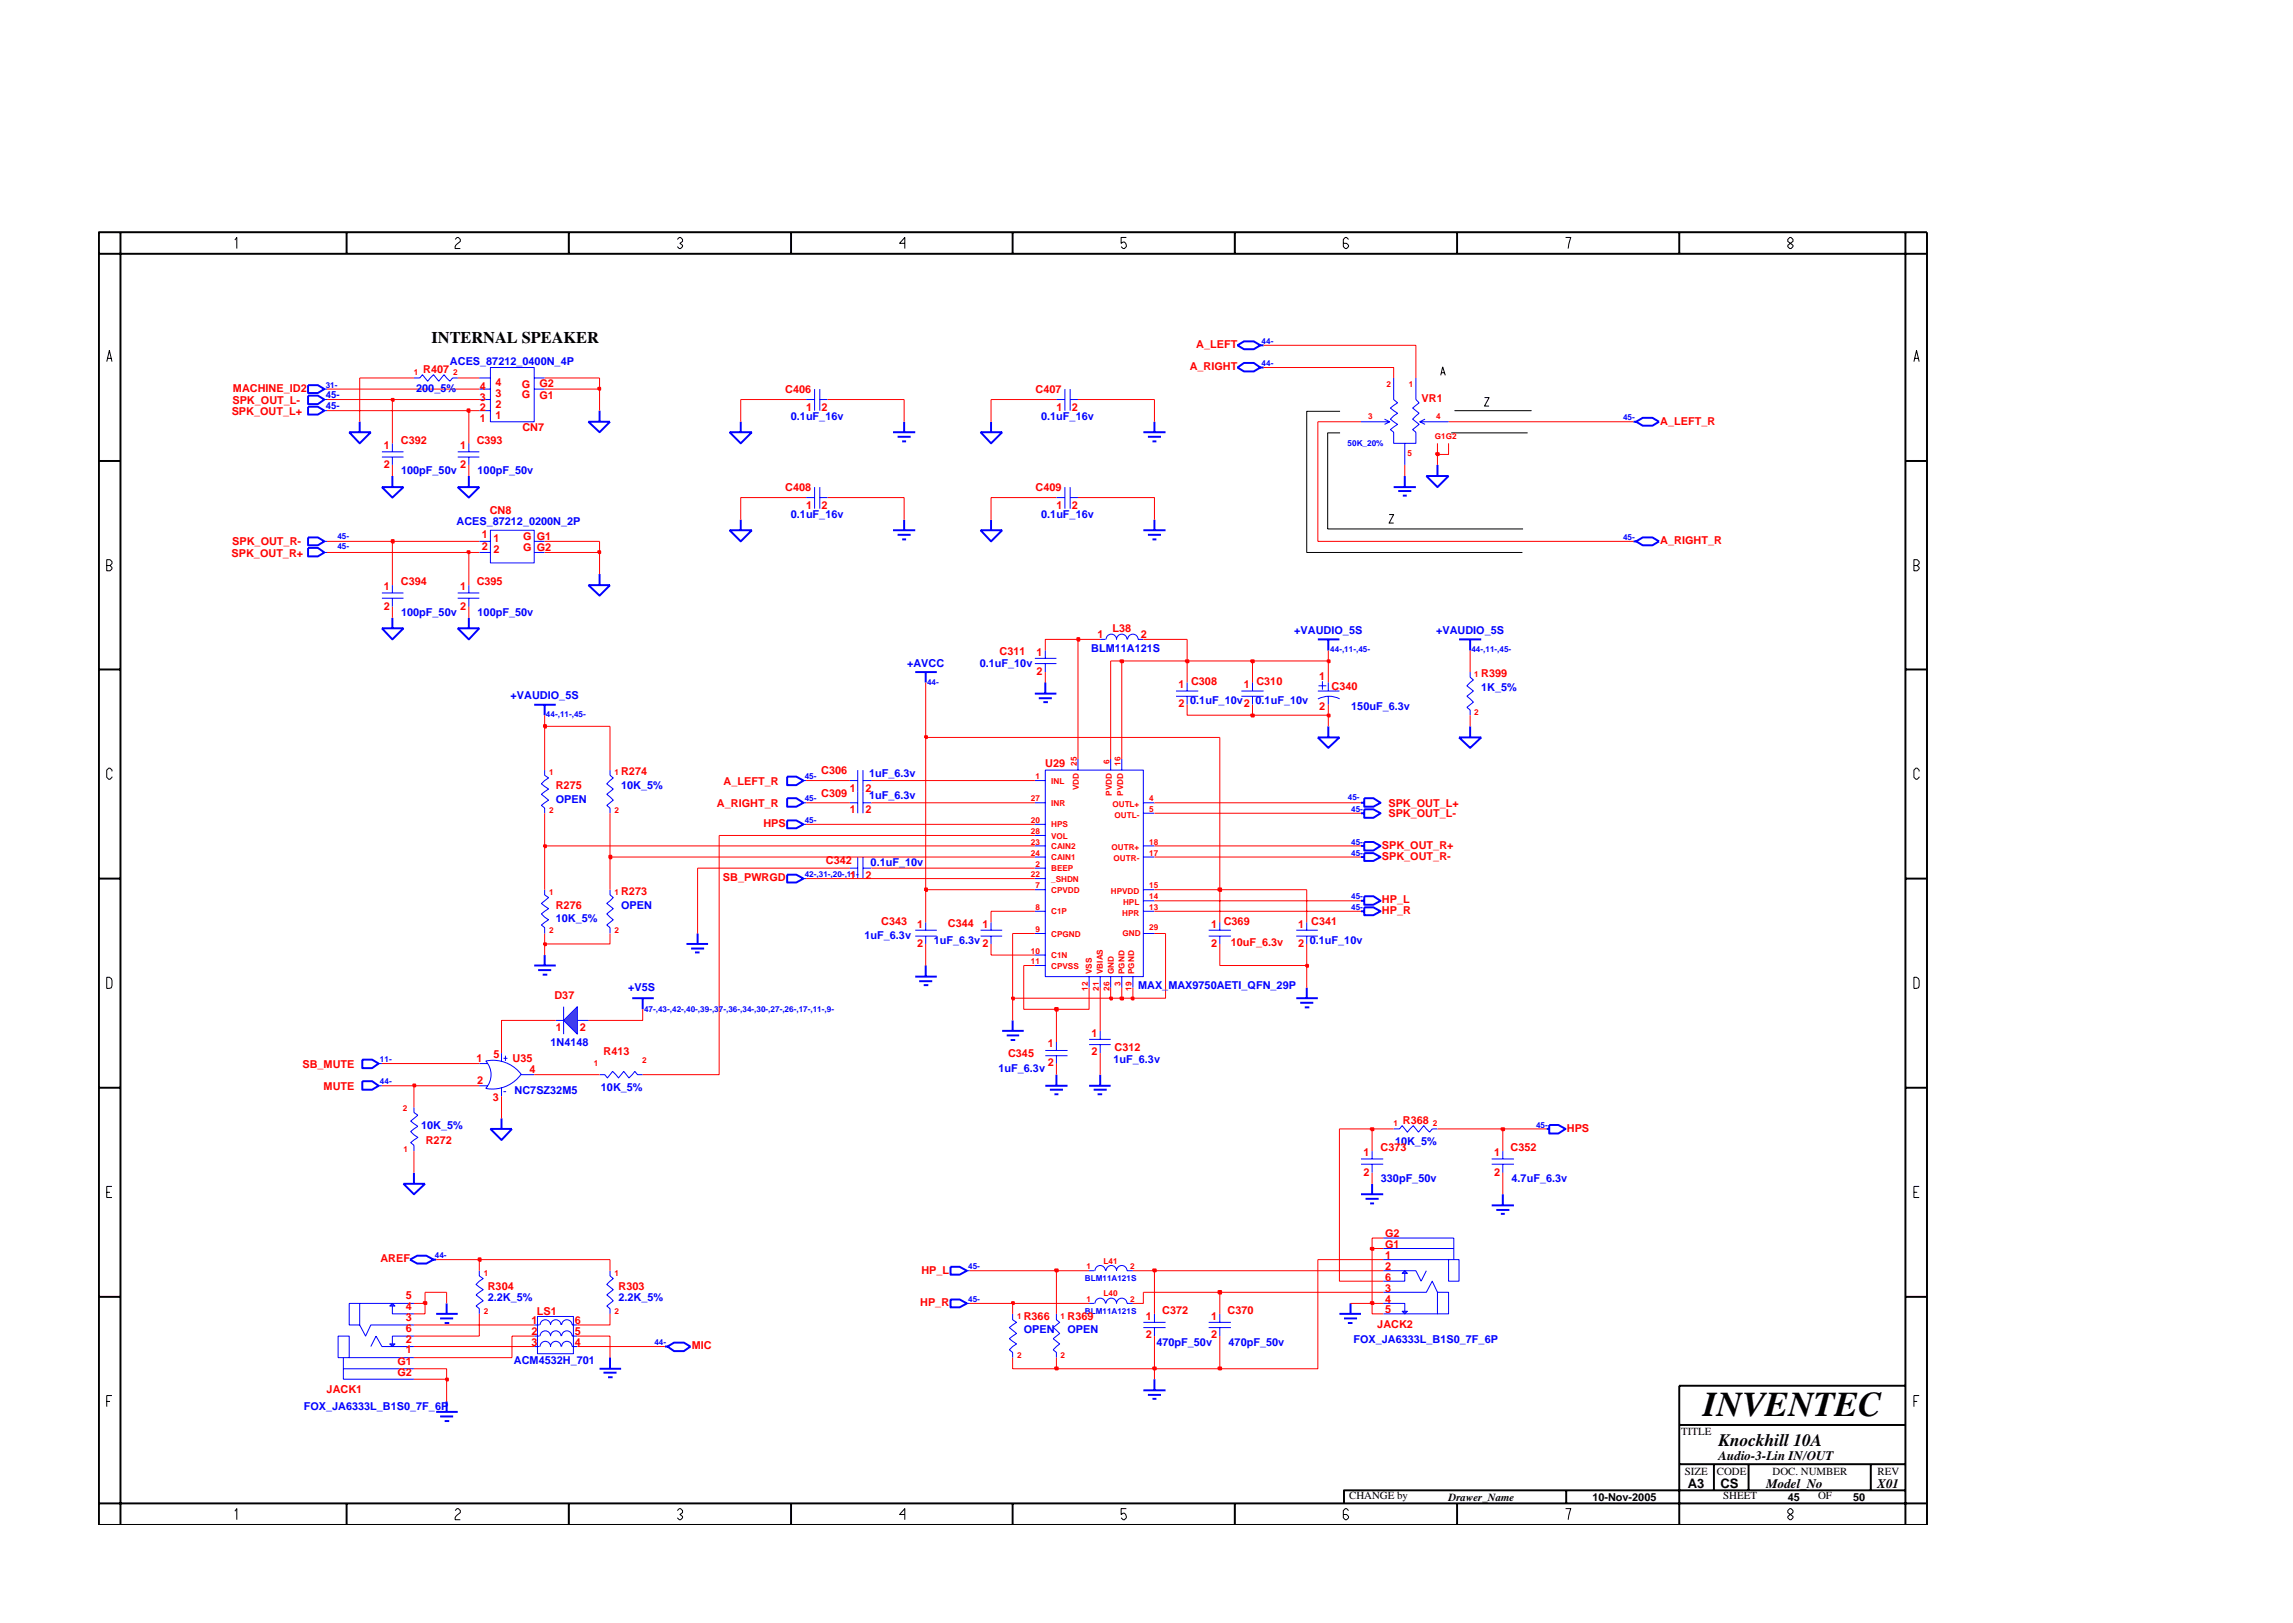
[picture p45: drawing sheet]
<svg xmlns="http://www.w3.org/2000/svg" width="297mm" height="210mm" viewBox="0 0 297 210" stroke-linecap="round" stroke-linejoin="round" font-family="sans-serif">
<defs><g id="words">
<text font-size="4.5" x="220.7" y="183.4">INVENTEC</text>
<text font-size="2.3" x="222.6" y="187.3">Knockhill 10A</text>
<text font-size="2.1" x="55.9" y="44.4">INTERNAL SPEAKER</text>
<g font-size="1.7">
<text x="222.6" y="189.2">Audio-3-Lin IN/OUT</text>
<text x="218.6" y="192.7">A3</text>
<text x="222.9" y="192.8">CS</text>
<text x="228.8" y="192.7">Model_No</text>
<text x="243.2" y="192.7">X01</text>
</g>
<g font-size="1.4" fill="#00f">
<text x="58.3" y="47.2">ACES_87212_0400N_4P</text>
<text x="53.9" y="50.7">200_5%</text>
<text x="102.5" y="54.5">0.1uF_16v</text>
<text x="134.9" y="54.5">0.1uF_16v</text>
<text x="52" y="61.5">100pF_50v</text>
<text x="61.9" y="61.5">100pF_50v</text>
<text x="59.1" y="68">ACES_87212_0200N_2P</text>
<text x="102.5" y="67.2">0.1uF_16v</text>
<text x="134.9" y="67.2">0.1uF_16v</text>
<text x="52" y="79.8">100pF_50v</text>
<text x="61.9" y="79.8">100pF_50v</text>
<text x="167.7" y="82.2">+VAUDIO_5S</text>
<text x="186" y="82.2">+VAUDIO_5S</text>
<text x="117.5" y="86.4">+AVCC</text>
<text x="126.9" y="86.3">0.1uF_10v</text>
<text x="141.4" y="84.4">BLM11A121S</text>
<text x="191.9" y="89.5">1K_5%</text>
<text x="66.1" y="90.5">+VAUDIO_5S</text>
<text x="154.2" y="91.3">0.1uF_10v2</text>
<text x="162.7" y="91.3">0.1uF_10v</text>
<text x="175" y="92">150uF_6.3v</text>
<text x="112.6" y="100.7">1uF_6.3v</text>
<text x="72" y="104">OPEN</text>
<text x="80.5" y="102.2">10K_5%</text>
<text x="112.6" y="103.5">1uF_6.3v</text>
<text x="112.8" y="112.1">0.1uF_10v</text>
<text x="72" y="119.5">10K_5%</text>
<text x="80.5" y="117.7">OPEN</text>
<text x="112" y="121.6">1uF_6.3v</text>
<text x="121" y="122.2">1uF_6.3v</text>
<text x="169.7" y="122.3">0.1uF_10v</text>
<text x="81.4" y="128.3">+V5S</text>
<text x="147.4" y="128.1">MAX_MAX9750AETI_QFN_29P</text>
<text x="71.3" y="135.5">1N4148</text>
<text x="144.2" y="137.7">1uF_6.3v</text>
<text x="66.7" y="141.8">NC7SZ32M5</text>
<text x="77.8" y="141.3">10K_5%</text>
<text x="129.3" y="138.8">1uF_6.3v</text>
<text x="54.6" y="146.2">10K_5%</text>
<text x="180.7" y="148.4">10K_5%</text>
<text x="178.9" y="153.1">330pF_50v</text>
<text x="195.8" y="153.1">4.7uF_6.3v</text>
<text x="63.2" y="168.5">2.2K_5%</text>
<text x="80.1" y="168.5">2.2K_5%</text>
<text x="132.6" y="172.7">OPEN</text>
<text x="138.3" y="172.7">OPEN</text>
<text x="175.3" y="173.9">FOX_JA6333L_B1S0_7F_6P</text>
<text x="66.6" y="176.6">ACM4532H_701</text>
<text x="149.8" y="174.4">470pF_50v</text>
<text x="159.2" y="174.3">470pF_50v</text>
<text x="39.3" y="182.7">FOX_JA6333L_B1S0_7F_6P</text>
</g>
<g font-size="1.4" fill="#f00">
<text x="154.1" y="47.9">A_RIGHT</text>
<text x="155" y="45.1">A_LEFT</text>
<text x="30" y="53.8">SPK_OUT_L+</text>
<text x="30.1" y="52.3">SPK_OUT_L-</text>
<text x="30.2" y="50.8">MACHINE_ID2</text>
<text x="54.8" y="48.3">R407</text>
<text x="62.2" y="53.3">2</text>
<text x="62.2" y="51.9">3</text>
<text x="62.2" y="50.5">4</text>
<text x="64.2" y="52.8">2</text>
<text x="64.2" y="51.5">3</text>
<text x="64.2" y="50">4</text>
<text x="67.6" y="51.6">G</text>
<text x="67.6" y="50.2">G</text>
<text x="69.9" y="51.6">G1</text>
<text x="69.9" y="50.2">G2</text>
<text x="101.7" y="51">C406</text>
<text x="104.4" y="53.2">1</text>
<text x="106.4" y="53.2">2</text>
<text x="134.2" y="51">C407</text>
<text x="136.8" y="53.2">1</text>
<text x="138.9" y="53.2">2</text>
<text x="184.2" y="52">VR1</text>
<text x="49.7" y="58.1">1</text>
<text x="51.9" y="57.5">C392</text>
<text x="59.6" y="58.1">1</text>
<text x="61.8" y="57.5">C393</text>
<text x="62.2" y="54.7">1</text>
<text x="64.2" y="54.3">1</text>
<text x="67.7" y="55.9">CN7</text>
<text x="215.1" y="55">A_LEFT_R</text>
<text x="49.7" y="60.6">2</text>
<text x="59.6" y="60.6">2</text>
<text x="101.7" y="63.6">C408</text>
<text x="104.4" y="65.9">1</text>
<text x="106.4" y="65.9">2</text>
<text x="134.2" y="63.6">C409</text>
<text x="136.8" y="65.9">1</text>
<text x="138.9" y="65.9">2</text>
<text x="30.1" y="70.7">SPK_OUT_R-</text>
<text x="62.4" y="69.8">1</text>
<text x="62.4" y="71.2">2</text>
<text x="63.4" y="66.6">CN8</text>
<text x="63.9" y="70.2">1</text>
<text x="63.9" y="71.7">2</text>
<text x="67.8" y="69.9">G</text>
<text x="67.8" y="71.4">G</text>
<text x="69.5" y="70">G1</text>
<text x="69.5" y="71.4">G2</text>
<text x="215.1" y="70.5">A_RIGHT_R</text>
<text x="30" y="72.1">SPK_OUT_R+</text>
<text x="49.7" y="76.5">1</text>
<text x="51.9" y="75.8">C394</text>
<text x="59.6" y="76.5">1</text>
<text x="61.8" y="75.8">C395</text>
<text x="49.7" y="79">2</text>
<text x="59.6" y="79">2</text>
<text x="142.2" y="82.7">1</text>
<text x="144.1" y="81.9">L38</text>
<text x="147.8" y="82.7">2</text>
<text x="129.5" y="84.9">C311</text>
<text x="134.3" y="84.9">1</text>
<text x="134.3" y="87.4">2</text>
<text x="152.7" y="89.2">1</text>
<text x="154.3" y="88.8">C308</text>
<text x="161.1" y="89.2">1</text>
<text x="162.8" y="88.8">C310</text>
<text x="170.9" y="88.1">1</text>
<text x="172.5" y="89.4">C340</text>
<text x="191.9" y="87.7">R399</text>
<text x="152.7" y="91.6">2</text>
<text x="170.9" y="92">2</text>
<text x="80.5" y="100.4">R274</text>
<text x="93.7" y="101.6">A_LEFT_R</text>
<text x="106.4" y="100.3">C306</text>
<text x="135.4" y="99.4">U29</text>
<text x="72" y="102.2">R275</text>
<text x="92.9" y="104.5">A_RIGHT_R</text>
<text x="98.9" y="107.2">HPS</text>
<text x="106.4" y="103.2">C309</text>
<text x="110.1" y="102.6">1</text>
<text x="110.1" y="105.4">1</text>
<text x="112.1" y="102.6">2</text>
<text x="112.1" y="105.4">2</text>
<text x="179.9" y="105.9">SPK_OUT_L-</text>
<text x="179.9" y="104.5">SPK_OUT_L+</text>
<text x="107" y="111.9">C342</text>
<text x="110.1" y="113.8">1</text>
<text x="112.1" y="113.8">2</text>
<text x="179" y="111.4">SPK_OUT_R-</text>
<text x="179" y="109.9">SPK_OUT_R+</text>
<text x="72" y="117.7">R276</text>
<text x="80.5" y="115.9">R273</text>
<text x="93.7" y="114.2">SB_PWRGD</text>
<text x="114.2" y="119.8">C343</text>
<text x="158.5" y="119.8">C369</text>
<text x="169.9" y="119.8">C341</text>
<text x="179" y="118.4">HP_R</text>
<text x="179" y="117">HP_L</text>
<text x="118.8" y="120.2">1</text>
<text x="118.8" y="122.7">2</text>
<text x="122.8" y="120">C344</text>
<text x="127.3" y="120.2">1</text>
<text x="127.3" y="122.7">2</text>
<text x="156.9" y="120.2">1</text>
<text x="156.9" y="122.7">2</text>
<text x="159.4" y="122.6">10uF_6.3v</text>
<text x="168.2" y="120.2">1</text>
<text x="168.2" y="122.7">2</text>
<text x="71.8" y="129.5">D37</text>
<text x="61.7" y="137.6">1</text>
<text x="63.9" y="137.1">5</text>
<text x="66.4" y="137.5">U35</text>
<text x="72" y="133.5">1</text>
<text x="75.1" y="133.5">2</text>
<text x="78.2" y="136.7">R413</text>
<text x="130.6" y="137">C345</text>
<text x="135.7" y="135.7">1</text>
<text x="141.4" y="136.7">2</text>
<text x="141.4" y="134.3">1</text>
<text x="144.4" y="136.1">C312</text>
<text x="39.2" y="138.3">SB_MUTE</text>
<text x="41.9" y="141.2">MUTE</text>
<text x="61.8" y="140.5">2</text>
<text x="63.8" y="142.6">3</text>
<text x="68.6" y="139.1">4</text>
<text x="135.7" y="138.2">2</text>
<text x="55.2" y="148.2">R272</text>
<text x="176.6" y="149.8">1</text>
<text x="178.8" y="149.1">C373</text>
<text x="181.7" y="145.6">R368</text>
<text x="193.6" y="149.8">1</text>
<text x="195.7" y="149.1">C352</text>
<text x="203" y="146.6">HPS</text>
<text x="176.6" y="152.3">2</text>
<text x="193.6" y="152.3">2</text>
<text x="179.4" y="161.7">G1</text>
<text x="179.4" y="160.3">G2</text>
<text x="49.3" y="163.5">AREF</text>
<text x="63.2" y="167.1">R304</text>
<text x="80.1" y="167.1">R303</text>
<text x="119.4" y="165">HP_L</text>
<text x="179.4" y="163.1">1</text>
<text x="179.4" y="164.5">2</text>
<text x="179.4" y="167.3">3</text>
<text x="179.4" y="165.9">6</text>
<text x="52.6" y="174">2</text>
<text x="52.6" y="171.1">3</text>
<text x="52.6" y="169.7">4</text>
<text x="52.6" y="168.3">5</text>
<text x="52.6" y="172.5">6</text>
<text x="68.9" y="171.6">1</text>
<text x="68.9" y="173">2</text>
<text x="69.5" y="170.3">LS1</text>
<text x="74.5" y="173">5</text>
<text x="74.5" y="171.6">6</text>
<text x="119.2" y="169.2">HP_R</text>
<text x="132.6" y="171">R366</text>
<text x="138.3" y="171">R369</text>
<text x="148.4" y="171">1</text>
<text x="148.4" y="173.4">2</text>
<text x="150.6" y="170.2">C372</text>
<text x="156.9" y="171">1</text>
<text x="156.9" y="173.4">2</text>
<text x="159" y="170.2">C370</text>
<text x="178.4" y="172.1">JACK2</text>
<text x="179.4" y="168.8">4</text>
<text x="179.4" y="170.1">5</text>
<text x="51.5" y="176.8">G1</text>
<text x="51.5" y="178.2">G2</text>
<text x="52.6" y="175.3">1</text>
<text x="68.9" y="174.4">3</text>
<text x="74.5" y="174.4">4</text>
<text x="89.6" y="174.8">MIC</text>
<text x="42.3" y="180.5">JACK1</text>
</g>
<g font-size="1.4">
<text x="217.8" y="185.9">TITLE</text>
<text x="218.2" y="191">SIZE</text>
<text x="222.4" y="191">CODE</text>
<text x="229.6" y="191">DOC. NUMBER</text>
<text x="243.2" y="191">REV</text>
<text x="174.8" y="194.2">CHANGE by</text>
<text x="187.6" y="194.4">Drawer_Name</text>
<text x="206.3" y="194.4">10-Nov-2005</text>
<text x="223.2" y="194.2">SHEET</text>
<text x="231.6" y="194.4">45</text>
<text x="235.5" y="194.2">OF</text>
<text x="240.1" y="194.4">50</text>
</g>
<g font-size="1.2" fill="#00f">
<text x="42.2" y="51.6">45-</text>
<text x="42.2" y="53">45-</text>
</g>
<g font-size="1.1" fill="#00f">
<text x="163.4" y="44.6">44-</text>
<text x="163.4" y="47.4">44-</text>
<text x="42.2" y="50.2">31-</text>
<text x="174.6" y="57.8">50K_20%</text>
<text x="210.3" y="54.5">45-</text>
<text x="43.7" y="69.8">45-</text>
<text x="43.7" y="71.1">45-</text>
<text x="210.3" y="70">45-</text>
<text x="120.1" y="88.7">44-</text>
<text x="172.3" y="84.5">44-,11-,45-</text>
<text x="190.6" y="84.5">44-,11-,45-</text>
<text x="70.7" y="92.9">44-,11-,45-</text>
<text x="104.3" y="101">45-</text>
<text x="104.3" y="103.8">45-</text>
<text x="104.3" y="106.6">45-</text>
<text x="174.6" y="103.7">45-</text>
<text x="175" y="105.2">45-</text>
<text x="104.3" y="113.7">42-,31-,20-,11-</text>
<text x="175" y="110.9">45-</text>
<text x="175" y="109.4">45-</text>
<text x="175" y="117.9">45-</text>
<text x="175" y="116.4">45-</text>
<text x="83.4" y="131">47-,43-,42-,40-,39-,37-,36-,34-,30-,27-,26-,17-,11-,9-</text>
<text x="49.2" y="137.6">11-</text>
<text x="49.2" y="140.5">44-</text>
<text x="199" y="146.1">45-</text>
<text x="56.3" y="163">44-</text>
<text x="125.4" y="164.4">45-</text>
<text x="140.5" y="166">BLM11A121S</text>
<text x="125.4" y="168.7">45-</text>
<text x="140.5" y="170.2">BLM11A121S</text>
<text x="84.8" y="174.3">44-</text>
</g>
<g font-size="1.1" fill="#f00">
<text x="53.6" y="48.6">1</text>
<text x="58.7" y="48.6">2</text>
<text x="179.6" y="50.1">2</text>
<text x="182.5" y="50.1">1</text>
<text x="177.2" y="54.3">3</text>
<text x="182.3" y="59">5</text>
<text x="185.9" y="56.9">G1G2</text>
<text x="186" y="54.3">4</text>
<text x="191" y="87.7">1</text>
<text x="191" y="92.7">2</text>
<text x="71.1" y="100.4">1</text>
<text x="79.6" y="100.4">1</text>
<text x="134.1" y="101">1</text>
<text x="136.2" y="101.5">INL</text>
<text x="139.5" y="99.2" transform="rotate(-90 139.5 99.2)">25</text>
<text x="143.7" y="99" transform="rotate(-90 143.7 99)">6</text>
<text x="145.1" y="99.2" transform="rotate(-90 145.1 99.2)">16</text>
<text x="71.1" y="105.4">2</text>
<text x="79.6" y="105.4">2</text>
<text x="133.6" y="106.6">20</text>
<text x="133.6" y="103.8">27</text>
<text x="136.2" y="107.2">HPS</text>
<text x="136.2" y="104.4">INR</text>
<text x="139.7" y="102.4" transform="rotate(-90 139.7 102.4)">VDD</text>
<text x="144" y="103.1" transform="rotate(-90 144 103.1)">PVDD</text>
<text x="144.1" y="104.6">OUTL+</text>
<text x="144.4" y="105.9">OUTL-</text>
<text x="145.5" y="103.1" transform="rotate(-90 145.5 103.1)">PVDD</text>
<text x="148.9" y="105.2">5</text>
<text x="148.9" y="103.8">4</text>
<text x="133.6" y="110.9">24</text>
<text x="133.6" y="109.4">23</text>
<text x="133.6" y="108.1">28</text>
<text x="133.6" y="113.7">22</text>
<text x="134.1" y="112.3">2</text>
<text x="136.2" y="112.9">BEEP</text>
<text x="136.2" y="111.4">CAIN1</text>
<text x="136.2" y="110">CAIN2</text>
<text x="136.2" y="108.6">VOL</text>
<text x="144" y="110.2">OUTR+</text>
<text x="144.3" y="111.6">OUTR-</text>
<text x="148.9" y="109.4">18</text>
<text x="148.9" y="110.9">17</text>
<text x="71.1" y="115.9">1</text>
<text x="79.6" y="115.9">1</text>
<text x="134.1" y="117.9">8</text>
<text x="134.1" y="115.1">7</text>
<text x="136.2" y="118.5">C1P</text>
<text x="136.2" y="115.7">CPVDD</text>
<text x="136.2" y="114.2">_SHDN</text>
<text x="143.9" y="115.8">HPVDD</text>
<text x="145.4" y="118.6">HPR</text>
<text x="145.5" y="117.3">HPL</text>
<text x="148.9" y="116.4">14</text>
<text x="148.9" y="117.9">13</text>
<text x="148.9" y="115.1">15</text>
<text x="71.1" y="120.9">2</text>
<text x="79.6" y="120.9">2</text>
<text x="133.6" y="123.6">10</text>
<text x="133.6" y="124.9">11</text>
<text x="134.1" y="120.7">9</text>
<text x="136.2" y="124.1">C1N</text>
<text x="136.2" y="121.3">CPGND</text>
<text x="136.2" y="125.5">CPVSS</text>
<text x="145.4" y="121.3">GND</text>
<text x="148.9" y="120.5">29</text>
<text x="140.9" y="128.4" transform="rotate(-90 140.9 128.4)">12</text>
<text x="141.4" y="126.2" transform="rotate(-90 141.4 126.2)">VSS</text>
<text x="142.4" y="128.4" transform="rotate(-90 142.4 128.4)">21</text>
<text x="142.9" y="126.2" transform="rotate(-90 142.9 126.2)">VBIAS</text>
<text x="143.7" y="128.4" transform="rotate(-90 143.7 128.4)">26</text>
<text x="144.3" y="126.2" transform="rotate(-90 144.3 126.2)">GND</text>
<text x="145.1" y="127.8" transform="rotate(-90 145.1 127.8)">3</text>
<text x="145.7" y="126.2" transform="rotate(-90 145.7 126.2)">PGND</text>
<text x="146.6" y="128.4" transform="rotate(-90 146.6 128.4)">19</text>
<text x="146.9" y="126.2" transform="rotate(-90 146.9 126.2)">PGND</text>
<text x="83.2" y="137.7">2</text>
<text x="52.2" y="144">2</text>
<text x="76.9" y="138.1">1</text>
<text x="52.3" y="149.2">1</text>
<text x="180.5" y="145.9">1</text>
<text x="185.6" y="145.9">2</text>
<text x="62.7" y="165.2">1</text>
<text x="79.6" y="165.2">1</text>
<text x="140.7" y="164.5">1</text>
<text x="143" y="163.7">L41</text>
<text x="143" y="167.9">L40</text>
<text x="146.4" y="164.5">2</text>
<text x="62.7" y="170.2">2</text>
<text x="79.6" y="170.2">2</text>
<text x="131.8" y="170.8">1</text>
<text x="137.4" y="170.8">1</text>
<text x="140.7" y="168.7">1</text>
<text x="146.4" y="168.7">2</text>
<text x="131.8" y="175.9">2</text>
<text x="137.4" y="175.9">2</text>
</g>
</g></defs>
<g fill="none" stroke="#00f" stroke-width=".25">
<path d="M39.9 51.3h1.3l.8 .5-.8 .6h-1.3zM39.9 49.9h1.3l.8 .5-.8 .5h-1.3zM76.2 54.6h2.8l-1.3 1.4zM77.7 53.2v1.4M160.3 47.6l.8-.6h1.3l.9 .6-.9 .5h-1.3zM163.3 47.6h.4M39.9 69.6h1.3l.8 .5-.8 .5h-1.3zM184.8 61.7h2.8l-1.4 1.4zM186.2 60.2v1.5M211.6 70.1h.3M211.9 70.1l.9-.5h1.3l.8 .5-.8 .5h-1.3zM170.7 95.5h2.8l-1.4 1.4z"/>
<path d="M170.7 82.8h2.8M172.1 82.8v1.5M172.1 94.1v1.4M189 95.5h2.9l-1.5 1.4zM190.4 94.1v1.4M102 113.3h1.2l.9 .5-.9 .5h-1.2zM102 103.4h1.2l.9 .6-.9 .5h-1.2zM176.3 104h.4M176.7 103.4h1.2l.9 .6-.9 .5h-1.2zM46.9 137.3h1.3l.9 .5-.9 .6h-1.3zM69.2 125.1h2.8M69.7 125.7h1.7"/>
<path d="M70.3 126.3h.6M70.6 123.7v1.4M46.9 140.1h1.3l.9 .6-.9 .5h-1.3zM52.3 153.4h2.8l-1.5 1.3zM53.6 151.9v1.5M63.5 146.2h2.8l-1.3 1.5zM65 144.9v1.3M176.3 154.7h2.9M176.9 155.3h1.7M177.5 155.9h.5M177.7 153.4v1.3M200.3 146.2h.4"/>
<path d="M200.7 145.7h1.2l.9 .5-.9 .6h-1.2zM56.5 170.2h2.8M57 170.8h1.7M57.6 171.4h.6M57.9 168.9v1.3M173.5 170.2h2.8M174.1 170.8h1.7M174.6 171.4h.6M174.9 168.9v1.3"/>
</g>
<g fill="none" stroke="#00f" stroke-width=".13">
<path d="M42 51.8h.4M42 50.4h.4M53.6 49h.8l.3-.5 .7 .9 .8-.9 .6 .9 .7-.9 .8 .9 .3-.4h.7M42 70.1h.4M49.5 76.8h2.8M49.5 77.5h2.8M50.8 75.8v1M50.8 77.5v1.1M59.3 76.8h2.8M59.3 77.5h2.8M60.7 75.8v1M60.7 77.5v1.1"/>
<path d="M70.6 99.8v.6l.5 .4-1 .7 1 .7-1 .7 1 .8-1 .6 .5 .4v.7M134.1 85.3h2.7M134.1 86h2.7M135.4 99.8h12.7v26.7h-12.7zM135.4 84.3v1M135.4 86v1.1M139.6 98.3v1.5M142.5 82.8h.7M143.3 82.8a.68 .68 0 0 1 .7-.6 .68 .68 0 0 1 .6 .6 .68 .68 0 0 1 .7-.6 .68 .68 0 0 1 .7 .6M143.9 98.3v1.5M145.3 98.3v1.5M146.1 82.8a.68 .68 0 0 1 .7-.6 .68 .68 0 0 1 .6 .6h.7"/>
<path d="M152.3 89.5h2.9M152.3 90.2h2.9M153.8 88.4v1.1M153.8 90.2v1.1M160.8 89.5h2.9M160.8 90.2h2.9M162.2 88.4v1.1M162.2 90.2v1.1M170.7 89.5h2.8M170.8 88.8h1M171.3 88.3v1.1M172.1 88.4v1.1"/>
<path d="M172.1 90.2v1.1M173.5 90.5a3 3 0 0 0-2.8 .1M104.1 113.8h.3M104.1 104h.3M134.1 113.8h1.3M134.1 104h1.3M134.1 101.1h1.3M134.1 106.8h1.3M134.1 108.2h1.3M134.1 109.6h1.3M134.1 111h1.3M134.1 112.5h1.3"/>
<path d="M134.1 115.3h1.3M134.1 118.1h1.3M148.1 104h1.4M148.1 109.6h1.4M148.1 111h1.4M148.1 115.3h1.4M148.1 118.1h1.4M148.1 105.4h1.4M148.1 116.7h1.4M158 119.5v1M49.1 137.8h.4M62.1 137.8h1.1"/>
<path d="M62.9 137.5a4.6 4.6 0 0 1 4.6 1.7M62.9 137.5a2.62 2.62 0 0 1 0 3.5M65 136.4v1.1M65.2 137.1h.5M65.5 136.8v.6M67.5 139.2a4.6 4.6 0 0 1-4.6 1.8M67.5 139.2h1.7M134.1 120.9h1.3M134.1 123.7h1.3M134.1 125.1h1.3M141.1 126.5v1.5M142.5 126.5v1.5"/>
<path d="M143.9 126.5v1.5M145.3 126.5v1.5M146.8 126.5v1.5M148.1 120.9h1.4M156.6 120.5h2.9M156.6 121.3h2.9M158 121.3v1M49.1 140.7h.4M53.6 143.5v.6l.5 .4-.9 .7 .9 .7-.9 .7 .9 .7-.9 .7 .4 .4v.7M62.1 140.7h1.1M65 140.9v1.1M65.2 141.4h.4"/>
<path d="M176.3 150.1h2.9M176.3 150.8h2.9M177.7 149.1v1M177.7 150.8v1.1M180.5 146.2h.8l.3-.4 .7 .9 .8-.9 .7 .9 .6-.9 .8 .9 .3-.5h.7M131.2 170.2v.8l.5 .3-.9 .7 .9 .7-.9 .7 .9 .7-.9 .8 .4 .3v.7M141.1 164.6h.7M141.8 164.6a.68 .68 0 0 1 .7-.7 .68 .68 0 0 1 .7 .7M143.3 164.6a.68 .68 0 0 1 .7-.7 .68 .68 0 0 1 .6 .7 .68 .68 0 0 1 .7-.7 .68 .68 0 0 1 .7 .7h.8M148.1 171.3h2.9M148.1 172h2.9M149.5 170.2v1.1"/>
<path d="M149.5 172v1.1M156.6 171.3h2.9M156.6 172h2.9M158 170.2v1.1M158 172v1.1M179.2 167.4h5.6l.7-1.4 .7 1.4M179.2 168.9h2.8v1.3M179.2 164.6h4.2l.7 1.4 .7-1.4M179.2 163.2h8.4M179.2 170.2h7M182 164.6v1.4h-2.8M186.2 167.4h1.4v2.8h-1.4z"/>
<path d="M187.6 163.2h1.4v2.8h-1.4z"/>
</g>
<path d="M182 164.6l.3 .4h-.7z" fill="#3c3cc8"/>
<path d="M182 164.6l.3 .4h-.7z" fill="none" stroke="#00f" stroke-width=".13"/>
<path d="M181.6 169.9h.7l-.3 .3z" fill="#3c3cc8"/>
<path d="M43.8 173.1h1.4v2.8h-1.4zM45.2 168.9h1.4v2.7h-1.4zM45.2 175.9h8.4M46.6 171.6l.8 1.5 .6-1.5h5.6M46.6 168.9h7M48 174.4l.7-1.3 .8 1.3h4.1M50.8 168.9v1.3h2.8M53.6 173.1h-2.8v1.3M179.2 161.7h9.1M179.2 160.4h9.1v2.8M181.6 169.9h.7l-.3 .3z" fill="none" stroke="#00f" stroke-width=".13"/>
<path d="M50.5 174.1h.7l-.4 .3z" fill="#3c3cc8"/>
<path d="M50.5 174.1h.7l-.4 .3z" fill="none" stroke="#00f" stroke-width=".13"/>
<path d="M50.5 169.2l.3-.3 .4 .3z" fill="#3c3cc8"/>
<g fill="none" stroke="#00f" stroke-width=".13">
<path d="M62.1 51.8h1.4M62.1 53.2h1.4M62.1 49h1.4M62.1 50.4h1.4M63.5 47.6h5.7v7h-5.7zM69.2 49h1.4M69.2 50.4h1.4M42 71.6h.4M136.8 64.5h1.2M138 63.1v2.8M138.6 64.5h1M138.6 63.1v2.8"/>
<path d="M79 99.8v.6l.4 .4-.8 .7 .8 .7-.8 .7 .8 .8-.8 .6 .4 .4v.7M70.6 115.3v.6l.5 .4-1 .7 1 .7-1 .7 1 .8-1 .6 .5 .4v.7M104.1 101.1h.3M110.1 104h1M111.1 102.6v2.8M111.8 104h1.1M111.8 102.6v2.8M169.3 119.5v1M72 132.2h1M73 130.4v3.6M74.8 132.2h1.4M77.7 139.2h.6l.4 .4 .7-.8 .7 .8 .7-.8 .7 .8 .7-.8 .4 .4h.7"/>
<path d="M167.9 120.5h2.8M167.9 121.3h2.8M169.3 121.3v1M44.5 177.3h9.1M44.5 175.9v2.8h9.1M50.5 169.2l.3-.3 .4 .3zM69.2 171.6h.7M69.2 173.1h.7M69.2 174.4h.7M69.6 170.5h4.7v4.9h-4.7zM70 171.6a.68 .68 0 0 1 .6-.6 .68 .68 0 0 1 .7 .6 .68 .68 0 0 1 .7-.6 .68 .68 0 0 1 .7 .6M70 173.1a.68 .68 0 0 1 .6-.7 .68 .68 0 0 1 .7 .7 .68 .68 0 0 1 .7-.7 .68 .68 0 0 1 .7 .7"/>
<path d="M70 174.4a.68 .68 0 0 1 .6-.6 .68 .68 0 0 1 .7 .6 .68 .68 0 0 1 .7-.6 .68 .68 0 0 1 .7 .6M72.8 171.6a.68 .68 0 0 1 .6-.6 .68 .68 0 0 1 .7 .6h.7M72.8 173.1a.68 .68 0 0 1 .6-.7 .68 .68 0 0 1 .7 .7h.7M72.8 174.4a.68 .68 0 0 1 .6-.6 .68 .68 0 0 1 .7 .6h.7M125.3 164.6h.3"/>
</g>
<g fill="none" stroke="#00f" stroke-width=".25">
<path d="M160.3 44.7l.8-.5h1.3l.9 .5-.9 .5h-1.3zM163.3 44.7h.4M39.9 71h1.3l.8 .6-.8 .5h-1.3zM148.1 68.7h2.9M148.7 69.3h1.7M149.3 69.9h.5M149.5 67.3v1.4M49.5 81.4h2.8l-1.5 1.4zM50.8 80v1.4M59.3 81.4h2.8l-1.4 1.4zM60.7 80v1.4M102 100.6h1.2l.9 .5-.9 .6h-1.2z"/>
<path d="M176.3 118.1h.4M176.3 116.7h.4M176.7 117.5h1.2l.9 .6-.9 .5h-1.2zM176.7 116.1h1.2l.9 .6-.9 .5h-1.2zM81.9 129.3h2.8M83.3 129.3v1.5M88.9 122.3h2.8M89.5 122.9h1.7M90 123.4h.6M90.4 120.9v1.4M118.6 126.5h2.8M119.1 127.1h1.7"/>
<path d="M119.7 127.6h.6M119.9 125.1v1.4M53.1 163.2l.9-.5h1.2l1 .5-1 .5h-1.2zM56.2 163.2h.3M123.1 164.1h1.2l1 .5-1 .5h-1.2zM56.5 182.9h2.8M57 183.5h1.7M57.6 184.1h.6M57.9 181.6v1.3"/>
</g>
<path d="M74.8 130.4v3.6l-1.8-1.8z" fill="#3c3cc8"/>
<g fill="none" stroke="#00f" stroke-width=".13">
<path d="M42 53.2h.4M49.5 58.5h2.8M49.5 59.2h2.8M50.8 57.4v1.1M50.8 59.2v1M59.3 58.5h2.8M59.3 59.2h2.8M60.7 57.4v1.1M60.7 59.2v1M104.4 51.8h1.1M105.5 50.4v2.8M106.2 51.8h1"/>
<path d="M106.2 50.4v2.8M136.8 51.8h1.2M138 50.4v2.8M138.6 51.8h1M138.6 50.4v2.8M176.3 54.6h3.7M179.4 54.3l.6 .3-.6 .4M180.5 49v2.8l.5 .4-.9 .7 .9 .6-.9 .8 .9 .7-.9 .7 .4 .3v1.4h2.9v-1.4l-.4-.3 .8-.7-.8-.7 .8-.8-.8-.6 .8-.7-.4-.4v-2.8M182 57.4v2.8M183.9 54.6h3.7M184.6 54.3l-.7 .3 .7 .4M62.1 71.6h1.4"/>
<path d="M62.1 70.1h1.4M63.5 68.7h5.7v4.2h-5.7zM69.2 71.6h1.4M69.2 70.1h1.4M104.4 64.5h1.1M105.5 63.1v2.8M106.2 63.1v2.8M106.2 64.5h1M111.1 99.8v2.8M111.8 99.8v2.8M190.4 87.1v.6l.5 .4-.9 .7 .9 .7-.9 .7 .9 .8-.9 .6 .4 .4v.7M79 115.3v.6l.4 .4-.8 .7 .8 .7-.8 .7 .8 .8-.8 .6 .4 .4v.7"/>
<path d="M104.1 106.8h.3M110.1 112.5h1M110.1 101.1h1M111.1 111v2.8M111.8 112.5h1.1M111.8 111v2.8M111.8 101.1h1.1M119.9 119.5v1M128.4 119.5v1M74.8 130.4v3.6l-1.8-1.8zM118.6 120.5h2.8M118.6 121.3h2.8"/>
<path d="M119.9 121.3v1M127 120.5h2.8M127 121.3h2.8M128.4 121.3v1M135.4 136.1h2.9M135.4 136.8h2.9M136.8 135v1.1M136.8 136.8v1M141.1 134.6h2.8M141.1 135.3h2.8M142.5 133.5v1.1M142.5 135.3v1.1"/>
<path d="M193.2 150.1h2.9M193.2 150.8h2.9M194.7 149.1v1M194.7 150.8v1.1M62.1 164.6v.7l.5 .3-.9 .8 .9 .7-.9 .7 .9 .7-.9 .7 .4 .3v.7M79 164.6v.7l.4 .3-.8 .8 .8 .7-.8 .7 .8 .7-.8 .7 .4 .3v.7M125.3 168.9h.3M136.8 170.2v.8l.5 .3-.9 .7 .9 .7-.9 .7 .9 .7-.9 .8 .4 .3v.7M141.1 168.9h.7M141.8 168.9a.68 .68 0 0 1 .7-.7 .68 .68 0 0 1 .7 .7M143.3 168.9a.68 .68 0 0 1 .7-.7 .68 .68 0 0 1 .6 .7 .68 .68 0 0 1 .7-.7 .68 .68 0 0 1 .7 .7h.8"/>
</g>
<g fill="none" stroke="#00f" stroke-width=".25">
<path d="M39.9 52.7h1.3l.8 .5-.8 .5h-1.3zM45.2 56h2.8l-1.4 1.4zM46.6 54.6v1.4M94.5 56h2.9l-1.4 1.4zM96 54.6v1.4M115.7 56h2.9M116.3 56.6h1.7M116.9 57.2h.5M117.1 54.6v1.4M127 56h2.8l-1.4 1.4zM128.4 54.6v1.4M148.1 56h2.9"/>
<path d="M148.7 56.6h1.7M149.3 57.2h.5M149.5 54.6v1.4M211.6 54.6h.3M211.9 54.6l.9-.5h1.3l.8 .5-.8 .5h-1.3zM49.5 63.1h2.8l-1.5 1.4zM50.8 61.7v1.4M59.3 63.1h2.8l-1.4 1.4zM60.7 61.7v1.4M76.2 75.8h2.8l-1.3 1.4zM77.7 74.4v1.4M94.5 68.7h2.9l-1.4 1.4z"/>
<path d="M96 67.3v1.4M115.7 68.7h2.9M116.3 69.3h1.7M116.9 69.9h.5M117.1 67.3v1.4M127 68.7h2.8l-1.4 1.4zM128.4 67.3v1.4M180.5 63.1h2.9M181.1 63.6h1.7M181.7 64.2h.5M182 61.7v1.4M69.2 91.3h2.8"/>
<path d="M70.6 91.3v1.4M118.6 87.1h2.8M119.9 87.1v1.3M134.1 89.9h2.7M134.6 90.5h1.7M135.2 91h.5M135.4 88.4v1.5M189 82.8h2.9M190.4 82.8v1.5M102 106.3h1.2l.9 .5-.9 .5h-1.2zM176.3 105.4h.4M176.3 109.6h.4"/>
<path d="M176.3 111h.4M176.7 104.8h1.2l.9 .6-.9 .5h-1.2zM176.7 109.1h1.2l.9 .5-.9 .6h-1.2zM176.7 110.5h1.2l.9 .5-.9 .5h-1.2zM129.8 133.5h2.8M130.4 134.1h1.6M130.9 134.7h.6M131.2 132.2v1.3M136.8 139.2v1.5M142.5 139.2v1.5M167.9 129.3h2.8M168.4 129.9h1.7"/>
<path d="M169 130.5h.6M169.3 128v1.3M135.4 140.7h2.9M136 141.2h1.7M136.6 141.8h.5M141.1 140.7h2.8M141.7 141.2h1.7M142.2 141.8h.6M193.2 156.2h2.9M193.8 156.7h1.7M194.4 157.3h.5M194.7 154.7v1.5"/>
<path d="M77.7 177.3h2.8M78.2 177.8h1.7M78.8 178.4h.6M79 175.9v1.4M86.1 174.4h.4M86.5 174.4l.8-.5h1.3l.8 .5-.8 .6h-1.3zM123.1 168.3h1.2l1 .6-1 .5h-1.2zM149.5 178.7v1.4M148.1 180.1h2.9M148.7 180.7h1.7M149.3 181.2h.5"/>
</g>
<path d="M53.6 178.7h4.3v2.9" fill="none" stroke="#f00" stroke-width=".13"/>
<path d="M57.8 178.6h.2v.2h-.2z" fill="#8e2323"/>
<path d="M57.8 178.6h.2v.2h-.2z" fill="none" stroke="#f00" stroke-width=".25"/>
<path d="M53.6 177.3h4.3v1.4M131.2 175.9v1.4h5.6M149.5 177.3v1.4" fill="none" stroke="#f00" stroke-width=".13"/>
<path d="M136.7 177.2h.3v.2h-.3z" fill="#8e2323"/>
<path d="M136.7 177.2h.3v.2h-.3z" fill="none" stroke="#f00" stroke-width=".25"/>
<path d="M136.8 175.9v1.4h12.7" fill="none" stroke="#f00" stroke-width=".13"/>
<path d="M149.4 177.2h.3v.2h-.3z" fill="#8e2323"/>
<path d="M149.4 177.2h.3v.2h-.3z" fill="none" stroke="#f00" stroke-width=".25"/>
<path d="M149.5 173.1v4.2h8.5" fill="none" stroke="#f00" stroke-width=".13"/>
<path d="M157.8 177.2h.4v.2h-.4z" fill="#8e2323"/>
<path d="M157.8 177.2h.4v.2h-.4z" fill="none" stroke="#f00" stroke-width=".25"/>
<g fill="none" stroke="#f00" stroke-width=".13">
<path d="M53.6 174.4h15.6M53.6 171.6h15.6M53.6 168.9h1.5v1.3h-1.5M62.1 170.2v2.9h-8.5M69.2 173.1h-2.9v2.8h-12.7M74.8 173.1h4.2v2.8M74.8 174.4h11.3M79 170.2v1.4h-4.2M131.2 168.9v1.3M136.8 164.6v5.6M149.5 164.6v5.6M158 167.4v2.8"/>
<path d="M170.7 163.2v14.1h-12.7v-4.2M177.7 168.9v1.3h1.5"/>
</g>
<path d="M54.9 168.7h.3v.2h-.3z" fill="#8e2323"/>
<path d="M54.9 168.7h.3v.2h-.3z" fill="none" stroke="#f00" stroke-width=".25"/>
<path d="M55.1 167.4v1.5M57.9 167.4v1.5M125.6 168.9h5.6" fill="none" stroke="#f00" stroke-width=".13"/>
<path d="M131.1 168.7h.2v.2h-.2z" fill="#8e2323"/>
<path d="M131.1 168.7h.2v.2h-.2z" fill="none" stroke="#f00" stroke-width=".25"/>
<path d="M131.2 168.9h9.9M148.1 167.4v1.5h-1.3M174.9 168.9h2.8" fill="none" stroke="#f00" stroke-width=".13"/>
<path d="M177.6 168.7h.3v.2h-.3z" fill="#8e2323"/>
<path d="M177.6 168.7h.3v.2h-.3z" fill="none" stroke="#f00" stroke-width=".25"/>
<path d="M55.1 167.4h2.8M148.1 167.4h9.9M177.7 161.7v7.2h1.5" fill="none" stroke="#f00" stroke-width=".13"/>
<path d="M157.8 167.2h.4v.4h-.4z" fill="#8e2323"/>
<path d="M157.8 167.2h.4v.4h-.4z" fill="none" stroke="#f00" stroke-width=".25"/>
<path d="M173.5 146.2v19.8h5.7M62.1 163.2v1.4M79 163.2v1.4M125.6 164.6h11.2M158 167.4h21.2" fill="none" stroke="#f00" stroke-width=".13"/>
<path d="M136.7 164.5h.3v.2h-.3z" fill="#8e2323"/>
<path d="M136.7 164.5h.3v.2h-.3z" fill="none" stroke="#f00" stroke-width=".25"/>
<path d="M136.8 164.6h4.3M146.8 164.6h2.7" fill="none" stroke="#f00" stroke-width=".13"/>
<path d="M149.4 164.5h.3v.2h-.3z" fill="#8e2323"/>
<path d="M149.4 164.5h.3v.2h-.3z" fill="none" stroke="#f00" stroke-width=".25"/>
<path d="M56.5 163.2h5.6M149.5 164.6h29.7" fill="none" stroke="#f00" stroke-width=".13"/>
<path d="M62 163h.3v.4h-.3z" fill="#8e2323"/>
<path d="M62 163h.3v.4h-.3z" fill="none" stroke="#f00" stroke-width=".25"/>
<path d="M62.1 163.2h16.9M170.7 163.2h8.5" fill="none" stroke="#f00" stroke-width=".13"/>
<path d="M177.6 161.7h.3v.2h-.3z" fill="#8e2323"/>
<path d="M177.6 161.7h.3v.2h-.3z" fill="none" stroke="#f00" stroke-width=".25"/>
<path d="M53.6 149.1v2.8M173.5 146.2h4.2v2.9M177.7 151.9v1.5M194.7 146.2v2.9M194.7 151.9v2.8M179.2 160.4h-1.5v1.3h1.5" fill="none" stroke="#f00" stroke-width=".13"/>
<path d="M177.6 146.2h.3v.2h-.3z" fill="#8e2323"/>
<path d="M177.6 146.2h.3v.2h-.3z" fill="none" stroke="#f00" stroke-width=".25"/>
<path d="M177.7 146.2h2.8M186.2 146.2h8.5" fill="none" stroke="#f00" stroke-width=".13"/>
<path d="M194.5 146.2h.3v.2h-.3z" fill="#8e2323"/>
<path d="M194.5 146.2h.3v.2h-.3z" fill="none" stroke="#f00" stroke-width=".25"/>
<path d="M49.5 140.7h4.1v2.8M65 142v2.9M194.7 146.2h5.6" fill="none" stroke="#f00" stroke-width=".13"/>
<path d="M53.5 140.5h.3v.2h-.3z" fill="#8e2323"/>
<path d="M53.5 140.5h.3v.2h-.3z" fill="none" stroke="#f00" stroke-width=".25"/>
<path d="M93.2 108.2v31h-9.9M49.5 137.8h12.6M69.2 139.2h8.5M72 132.2h-7v4.2M83.3 130.8v1.4h-7.1M131.2 129.3v2.9M132.6 125.1v5.7h4.2v4.2M136.8 137.8v1.4M142.5 128v5.5M142.5 136.4v2.8M53.6 140.7h8.5" fill="none" stroke="#f00" stroke-width=".13"/>
<path d="M136.7 130.6h.3v.3h-.3z" fill="#8e2323"/>
<path d="M136.7 130.6h.3v.3h-.3z" fill="none" stroke="#f00" stroke-width=".25"/>
<path d="M141.1 128v2.8h-4.3" fill="none" stroke="#f00" stroke-width=".13"/>
<path d="M131.1 129.2h.2v.3h-.2z" fill="#8e2323"/>
<path d="M131.1 129.2h.2v.3h-.2z" fill="none" stroke="#f00" stroke-width=".25"/>
<path d="M131.2 120.9v8.4h12.7" fill="none" stroke="#f00" stroke-width=".13"/>
<path d="M143.8 129.2h.2v.3h-.2z" fill="#8e2323"/>
<path d="M143.8 129.2h.2v.3h-.2z" fill="none" stroke="#f00" stroke-width=".25"/>
<path d="M143.9 128v1.3h1.4" fill="none" stroke="#f00" stroke-width=".13"/>
<path d="M145.1 129.2h.4v.3h-.4z" fill="#8e2323"/>
<path d="M145.1 129.2h.4v.3h-.4z" fill="none" stroke="#f00" stroke-width=".25"/>
<path d="M145.3 128v1.3h1.5" fill="none" stroke="#f00" stroke-width=".13"/>
<path d="M146.6 129.2h.2v.3h-.2z" fill="#8e2323"/>
<path d="M146.6 129.2h.2v.3h-.2z" fill="none" stroke="#f00" stroke-width=".25"/>
<path d="M119.9 122.3v2.8M132.6 125.1h1.5M151 120.9v8.4h-4.2v-1.3M158 122.3v2.8h11.3v2.9" fill="none" stroke="#f00" stroke-width=".13"/>
<path d="M169.2 125h.2v.3h-.2z" fill="#8e2323"/>
<path d="M169.2 125h.2v.3h-.2z" fill="none" stroke="#f00" stroke-width=".25"/>
<path d="M70.6 122.3v1.4M128.4 122.3v1.4h5.7M169.3 122.3v2.8" fill="none" stroke="#f00" stroke-width=".13"/>
<path d="M70.5 122.2h.2v.3h-.2z" fill="#8e2323"/>
<path d="M70.5 122.2h.2v.3h-.2z" fill="none" stroke="#f00" stroke-width=".25"/>
<path d="M70.6 109.6v5.7M79 111v4.3M90.4 112.5v8.4M119.9 115.3v4.2M134.1 118.1h-5.7v1.4M149.5 118.1h26.8M149.5 116.7h26.8M158 115.3v4.2M169.3 115.3v4.2M70.6 120.9v1.4h8.4v-1.4M131.2 120.9h2.9M149.5 120.9h1.5" fill="none" stroke="#f00" stroke-width=".13"/>
<path d="M119.8 115.1h.3v.3h-.3z" fill="#8e2323"/>
<path d="M119.8 115.1h.3v.3h-.3z" fill="none" stroke="#f00" stroke-width=".25"/>
<path d="M119.9 95.5v19.8h14.2M149.5 115.3h8.5" fill="none" stroke="#f00" stroke-width=".13"/>
<path d="M157.8 115.1h.4v.3h-.4z" fill="#8e2323"/>
<path d="M157.8 115.1h.4v.3h-.4z" fill="none" stroke="#f00" stroke-width=".25"/>
<path d="M158 95.5v19.8h11.3M90.4 112.5h19.7M104.4 113.8h29.7M112.9 112.5h21.2" fill="none" stroke="#f00" stroke-width=".13"/>
<path d="M78.9 110.9h.3v.3h-.3z" fill="#8e2323"/>
<path d="M78.9 110.9h.3v.3h-.3z" fill="none" stroke="#f00" stroke-width=".25"/>
<path d="M79 105.4v5.6h55.1M149.5 111h26.8" fill="none" stroke="#f00" stroke-width=".13"/>
<path d="M70.5 109.5h.2v.3h-.2z" fill="#8e2323"/>
<path d="M70.5 109.5h.2v.3h-.2z" fill="none" stroke="#f00" stroke-width=".25"/>
<g fill="none" stroke="#f00" stroke-width=".13">
<path d="M70.6 94.1v5.7M79 94.1v5.7M139.6 82.8v15.5M143.9 85.6v12.7M145.3 85.6v12.7M70.6 105.4v4.2h63.5M93.2 108.2h40.9M104.4 106.8h29.7M104.4 104h5.7M104.4 101.1h5.7M112.9 104h21.2M112.9 101.1h21.2"/>
<path d="M149.5 109.6h26.8M149.5 105.4h26.8M149.5 104h26.8"/>
</g>
<path d="M119.8 95.4h.3v.2h-.3z" fill="#8e2323"/>
<path d="M119.8 95.4h.3v.2h-.3z" fill="none" stroke="#f00" stroke-width=".25"/>
<path d="M119.9 88.4v7.1h38.1" fill="none" stroke="#f00" stroke-width=".13"/>
<path d="M70.5 93.9h.2v.4h-.2z" fill="#8e2323"/>
<path d="M70.5 93.9h.2v.4h-.2z" fill="none" stroke="#f00" stroke-width=".25"/>
<path d="M70.6 92.7v1.4h8.4M153.8 91.3v1.4h8.4M172.1 92.7v1.4M190.4 92.7v1.4" fill="none" stroke="#f00" stroke-width=".13"/>
<path d="M162.1 92.6h.3v.2h-.3z" fill="#8e2323"/>
<path d="M162.1 92.6h.3v.2h-.3z" fill="none" stroke="#f00" stroke-width=".25"/>
<path d="M162.2 91.3v1.4h9.9" fill="none" stroke="#f00" stroke-width=".13"/>
<path d="M172 92.6h.2v.2h-.2z" fill="#8e2323"/>
<path d="M172 92.6h.2v.2h-.2z" fill="none" stroke="#f00" stroke-width=".25"/>
<path d="M135.4 87.1v1.3M143.9 85.6h1.4M153.8 85.6v2.8M162.2 85.6v2.8M172.1 85.6v2.8M172.1 91.3v1.4M190.4 84.3v2.8" fill="none" stroke="#f00" stroke-width=".13"/>
<path d="M145.1 85.5h.4v.3h-.4z" fill="#8e2323"/>
<path d="M145.1 85.5h.4v.3h-.4z" fill="none" stroke="#f00" stroke-width=".25"/>
<path d="M145.3 85.6h8.5" fill="none" stroke="#f00" stroke-width=".13"/>
<path d="M153.6 85.5h.4v.3h-.4z" fill="#8e2323"/>
<path d="M153.6 85.5h.4v.3h-.4z" fill="none" stroke="#f00" stroke-width=".25"/>
<path d="M153.8 82.8v2.8h8.4" fill="none" stroke="#f00" stroke-width=".13"/>
<path d="M162.1 85.5h.3v.3h-.3z" fill="#8e2323"/>
<path d="M162.1 85.5h.3v.3h-.3z" fill="none" stroke="#f00" stroke-width=".25"/>
<path d="M162.2 85.6h9.9" fill="none" stroke="#f00" stroke-width=".13"/>
<path d="M172 85.5h.2v.3h-.2z" fill="#8e2323"/>
<path d="M172 85.5h.2v.3h-.2z" fill="none" stroke="#f00" stroke-width=".25"/>
<path d="M139.6 82.8h-4.2v1.5M172.1 84.3v1.3" fill="none" stroke="#f00" stroke-width=".13"/>
<path d="M139.6 82.7h.2v.3h-.2z" fill="#8e2323"/>
<path d="M139.6 82.7h.2v.3h-.2z" fill="none" stroke="#f00" stroke-width=".25"/>
<path d="M42.4 71.6h18.3v4.2M50.8 70.1v5.7M50.8 78.6v1.4M60.7 78.6v1.4M77.7 71.6v2.8M139.6 82.8h2.9M148.1 82.8h5.7" fill="none" stroke="#f00" stroke-width=".13"/>
<path d="M60.6 71.4h.2v.3h-.2z" fill="#8e2323"/>
<path d="M60.6 71.4h.2v.3h-.2z" fill="none" stroke="#f00" stroke-width=".25"/>
<path d="M60.7 71.6h1.4M70.6 71.6h7.1" fill="none" stroke="#f00" stroke-width=".13"/>
<path d="M77.5 71.4h.3v.3h-.3z" fill="#8e2323"/>
<path d="M77.5 71.4h.3v.3h-.3z" fill="none" stroke="#f00" stroke-width=".25"/>
<path d="M42.4 70.1h8.4M77.7 70.1v1.5" fill="none" stroke="#f00" stroke-width=".13"/>
<path d="M50.7 70h.3v.3h-.3z" fill="#8e2323"/>
<path d="M50.7 70h.3v.3h-.3z" fill="none" stroke="#f00" stroke-width=".25"/>
<path d="M170.7 54.6v15.5h40.9M186.2 58.9v1.3M50.8 70.1h11.3M50.8 60.2v1.5M60.7 60.2v1.5M70.6 70.1h7.1M104.4 64.5h-8.4v2.8M107.2 64.5h9.9v2.8M136.8 64.5h-8.4v2.8M139.6 64.5h9.9v2.8M182 60.2v1.5" fill="none" stroke="#f00" stroke-width=".13"/>
<path d="M186 58.7h.4v.3h-.4z" fill="#8e2323"/>
<path d="M186 58.7h.4v.3h-.4z" fill="none" stroke="#f00" stroke-width=".25"/>
<path d="M42.4 53.2h18.3v4.2M46.6 49v5.6M50.8 51.8v5.6M96 51.8v2.8M117.1 51.8v2.8M128.4 51.8v2.8M149.5 51.8v2.8M170.7 54.6h5.6M186.2 57.4v1.5h1.4v-1.5M187.6 54.6h24" fill="none" stroke="#f00" stroke-width=".13"/>
<path d="M60.6 53h.2v.4h-.2z" fill="#8e2323"/>
<path d="M60.6 53h.2v.4h-.2z" fill="none" stroke="#f00" stroke-width=".25"/>
<path d="M42.4 51.8h8.4M60.7 53.2h1.4M77.7 50.4v2.8" fill="none" stroke="#f00" stroke-width=".13"/>
<path d="M50.7 51.7h.3v.2h-.3z" fill="#8e2323"/>
<path d="M50.7 51.7h.3v.2h-.3z" fill="none" stroke="#f00" stroke-width=".25"/>
<path d="M42.4 50.4h19.7M50.8 51.8h11.3M70.6 50.4h7.1M96 51.8h8.4M107.2 51.8h9.9M128.4 51.8h8.4M139.6 51.8h9.9" fill="none" stroke="#f00" stroke-width=".13"/>
<path d="M77.5 50.2h.3v.3h-.3z" fill="#8e2323"/>
<path d="M77.5 50.2h.3v.3h-.3z" fill="none" stroke="#f00" stroke-width=".25"/>
<path d="M46.6 49h7M59.3 49h2.8M70.6 49h7.1v1.4M163.7 47.6h16.8v1.4M163.7 44.7h19.7v4.3" fill="none" stroke="#f00" stroke-width=".13"/>
<g fill="none" stroke="#000" stroke-width=".25">
<path d="M12.8 30.1h236.8v167.5h-236.8zM12.8 32.9h236.8M15.6 30.1v167.5M44.9 30.1v2.8M73.7 30.1v2.8M102.5 30.1v2.8M131.2 30.1v2.8M160 30.1v2.8M188.8 30.1v2.8M217.5 30.1v2.8M246.8 30.1v167.5M12.8 59.7h2.8"/>
<path d="M246.8 59.7h2.8M12.8 86.7h2.8M246.8 86.7h2.8M12.8 113.8h2.8M246.8 113.8h2.8M12.8 140.9h2.8M246.8 140.9h2.8M12.8 168h2.8M246.8 168h2.8M246.8 179.5h-29.3v18.1M12.8 194.8h236.8M44.9 194.8v2.8"/>
<path d="M73.7 194.8v2.8M102.5 194.8v2.8M131.2 194.8v2.8M160 194.8v2.8M188.8 194.8v2.8M202.9 193.1v1.7M217.5 184.6h29.3M217.5 189.7h29.3M222 189.7v3.4M226.5 189.7v3.4M242.3 189.7v3.4M246.8 193.1h-72.7v1.7"/>
</g>
<g fill="none" stroke="#000" stroke-width=".13">
<path d="M30.4 31.1l.3-.3v1.4M59 31l.2-.2h.2l.2 .2v.3l-.6 .6v.3h.6M87.7 31l.3-.2h.2l.2 .2v.3l-.3 .2 .3 .3v.1l-.2 .3h-.2l-.3-.3M117.2 31.5h-.7l.7-.7v1.4M145.9 30.8h-.7v.7l.3-.1a.46 .46 0 0 1 .4 .5l-.2 .3h-.2l-.3-.3M174.7 31l-.3-.2h-.1l-.3 .2v.9l.3 .3h.1l.3-.3v-.1l-.3-.3h-.4M202.8 30.8h.7l-.4 1.4M231.6 31l.2-.2h.2l.3 .2v.3l-.7 .5v.1l.2 .3h.2l.3-.3v-.1l-.7-.5zM13.8 46.8l.4-1.4 .3 1.4M13.9 46.4h.5M173.6 53.3h-4.3v18.3h27.9M173.6 56.1h-1.6v12.4h25.3"/>
<path d="M186.6 48.6l.3-1.1 .3 1.1M186.7 48.3h.4M188 56.1h9.9M188.4 53.2h10M192.3 51.5h.6l-.6 1.1h.6M247.9 46.8l.4-1.4 .3 1.4M248 46.4h.5M13.8 72.5h.5l.2 .3v.2l-.2 .3 .2 .2v.2l-.2 .2h-.5zM13.8 73.3h.5M179.9 66.7h.6l-.6 1.1h.6M247.9 73.3h.5l.2-.3v-.2l-.2-.3h-.5v1.4h.5l.2-.2v-.2l-.2-.2M14.5 99.9v-.1l-.2-.3h-.2l-.3 .3v.9l.3 .3h.2l.2-.4"/>
<path d="M248.6 99.9v-.1l-.2-.3h-.2l-.3 .3v.9l.3 .3h.2l.2-.4M13.8 126.6h.4l.2 .2 .1 .2-.1 1h-.6zM247.9 126.6h.4l.2 .2 .1 .2v.7l-.1 .3h-.2h-.4zM13.8 154.5h.5M14.5 153.7h-.7v1.4h.7M247.9 154.5h.5M248.6 153.7h-.7v1.4h.7M13.8 181.6h.5M14.5 180.8h-.7v1.4M30.4 195.8l.3-.4v1.5M59 195.7l.2-.3h.2l.2 .3v.2l-.6 .7v.3h.6M87.7 195.7l.3-.3h.2l.2 .3v.2l-.3 .3 .3 .3v.1l-.2 .3h-.2l-.3-.3"/>
<path d="M117.2 196.2h-.7l.7-.8v1.5M145.9 195.4h-.7v.8l.3-.2a.46 .46 0 0 1 .4 .6l-.2 .3h-.2l-.3-.3M174.7 195.7l-.3-.3h-.1l-.3 .3v.9l.3 .3h.1l.3-.3v-.1l-.3-.3h-.4M202.8 195.4h.7l-.4 1.5M231.6 195.7l.2-.3h.2l.3 .3v.2l-.7 .6v.1l.2 .3h.2l.3-.3v-.1l-.7-.6zM247.9 181.6h.5M248.6 180.8h-.7v1.4"/>
</g>
<use href="#words"/>
</svg>
